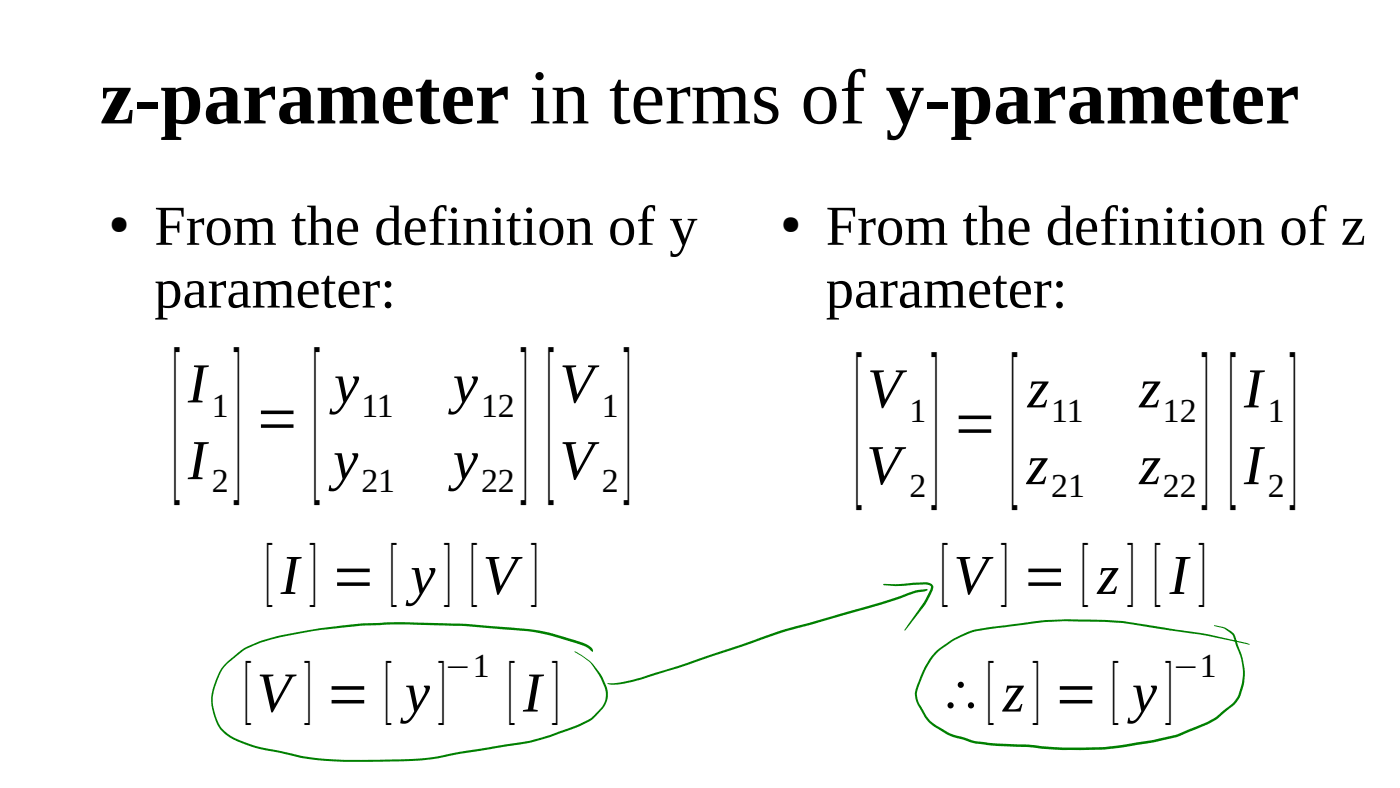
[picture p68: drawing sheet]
<svg xmlns="http://www.w3.org/2000/svg" width="280mm" height="158mm" viewBox="0 0 280 158" stroke-linecap="round" stroke-linejoin="round" font-family="sans-serif">
<defs><g id="words">
<g font-size="31.6">
<text x="34.4" y="94.5">[ ] [</text>
<text x="104" y="94.5">][ ]</text>
<text x="170.8" y="95.5">[ ] [</text>
<text x="240.2" y="95.5">][ ]</text>
</g>
<text font-size="15.5" x="20" y="24.7">z-parameter in terms of y-parameter</text>
<g font-size="12.8">
<text x="53" y="118.7">[</text>
<text x="188.1" y="118.7">[</text>
<text x="48.7" y="142.2">[</text>
<text x="101.4" y="142.2">[</text>
</g>
<g font-size="11.3">
<text x="30.9" y="48.9">From the definition of y</text>
<text x="165.2" y="48.9">From the definition of z</text>
<text x="30.9" y="61.5">parameter:</text>
<text x="165.2" y="61.5">parameter:</text>
<text x="37.6" y="80.4">I</text>
<text x="66.8" y="80.4">y</text>
<text x="90.6" y="80.4">y</text>
<text x="111.9" y="80.4">V</text>
<text x="173.4" y="81.4">V</text>
<text x="205.5" y="81.4">z</text>
<text x="227.8" y="81.4">z</text>
<text x="248.8" y="81.4">I</text>
<text x="51" y="87.1">=</text>
<text x="190.5" y="88.1">=</text>
<text x="37.6" y="95.8">I</text>
<text x="66.6" y="95.8">y</text>
<text x="90.6" y="95.8">y</text>
<text x="111.9" y="95.8">V</text>
<text x="173.3" y="96.8">V</text>
<text x="205.3" y="96.8">z</text>
<text x="227.8" y="96.8">z</text>
<text x="248.8" y="96.8">I</text>
<text x="56.1" y="118.7">I] = [ y] [V]</text>
<text x="190.7" y="118.7">V] = [z] [I]</text>
<text x="51.3" y="142.2">V] = [ y]</text>
<text x="104.6" y="142.2">I]</text>
<text x="188.2" y="142.2">∴[z] = [ y]</text>
</g>
<g font-size="6.8">
<text x="42.3" y="83.3">1</text>
<text x="72.3" y="83.3">11</text>
<text x="96.2" y="83.3">12</text>
<text x="120.3" y="83.3">1</text>
<text x="181.9" y="84.3">1</text>
<text x="210.2" y="84.3">11</text>
<text x="232.6" y="84.3">12</text>
<text x="253.5" y="84.3">1</text>
<text x="42.3" y="98.4">2</text>
<text x="72.3" y="98.4">21</text>
<text x="96.2" y="98.4">22</text>
<text x="120.3" y="98.4">2</text>
<text x="181.9" y="99.4">2</text>
<text x="210.2" y="99.4">21</text>
<text x="232.6" y="99.4">22</text>
<text x="253.5" y="99.4">2</text>
<text x="88.9" y="135.3">−1</text>
<text x="234.5" y="135.3">−1</text>
</g>
<g font-size="5.1">
<text x="21.9" y="46.3">●</text>
<text x="156.2" y="46.3">●</text>
</g>
</g></defs>
<g fill="#008000">
<path d="M45.3 132.4l1.8-1.5a14.8 14.8 0 0 1 6.4-3.2 116.6 116.6 0 0 1 19.4-3.1 224.9 224.9 0 0 1 32.6 1.1 52 52 0 0 1 12.2 3.3 1.06 1.06 0 0 1 .8 1.3l-.2-.2a4.1 4.1 0 0 0-2.3-1.3 46.3 46.3 0 0 0-15.4-3 210.6 210.6 0 0 0-28.7-.7 92.9 92.9 0 0 0-20.1 3.5l-2.1 .9a22.1 22.1 0 0 0-5.2 4.3 11.5 11.5 0 0 0-1.8 7.5 7.7 7.7 0 0 0 2.5 5.1 20.2 20.2 0 0 0 9.7 3.5l3.3 .7a55.5 55.5 0 0 0 15.7 1.3 97 97 0 0 0 12.4-.5l5.7-1.1 13.8-2.2a67.2 67.2 0 0 0 9.9-3.3l2.6-1.3 2.2-2.3a4.1 4.1 0 0 0 .4-3.8 14.8 14.8 0 0 0-3.2-5.2l-2.8-1.9h.3a11.5 11.5 0 0 1 6.4 8.3 4.4 4.4 0 0 1-1.1 3.1 10.7 10.7 0 0 1-6.1 4l-4.3 1.6-4.2 1.2-13.8 2.2-4.7 .9a128.9 128.9 0 0 1-26.2 .1l-6.4-1.4a20 20 0 0 1-10-3.7 9.9 9.9 0 0 1-2.6-7.3 14.2 14.2 0 0 1 2.7-6.4z"/>
<path d="M121.5 136.6l2-.1 2.4-.5a428.8 428.8 0 0 0 26.5-8.7l4.8-1.6a306.5 306.5 0 0 0 25.8-7.7l2.4-.3 .1 .2-.7 .3a10.1 10.1 0 0 0-3.9 1.1l-4.4 1.5-16.8 4.7a86.9 86.9 0 0 0-11.4 3.8l-12.8 4.3-7.2 2.2-4.3 1-1.7 .1z"/>
<path d="M176.7 116.7l2.7 .1 5.6-.4a1.33 1.33 0 0 1 1.7 1l-.2 .7-1.4 2.7-4.1 5.2h-.1l.2-.4 3.7-5.3 1.4-2.9a.61 .61 0 0 0-.8-.6l-6.4 .3-2.3-.1-.1-.2z"/>
<path d="M187.1 130.3a19.7 19.7 0 0 1 8.3-4.6l12.4-1.6 5.3-.3a87.7 87.7 0 0 1 19.9 1.7l8.7 1.3 7.6 1.7 .7 .3-9.8-1.9-9.8-1.4a62.3 62.3 0 0 0-13.8-1.3h-4a171.8 171.8 0 0 0-17.8 2.1 17.8 17.8 0 0 0-8.5 5.5 20.9 20.9 0 0 0-2.9 7.1l.3 1.5 1.3 2.2a7 7 0 0 0 3.5 3.1l2 1.1 4.9 1.4 3.9 .4 6.5 .2 4.9 .5 5.4 .1a59.3 59.3 0 0 0 13-1.3l6.2-1.3 6.1-2.5 1.7-.9 3.3-2.7 1.1-1.5a11.2 11.2 0 0 0-.3-10.2l-.8-2.2-1.6-1.2-2-.6h.1l2 .4 1.3 .7 .8 .9 .6 1.9a11.7 11.7 0 0 1 .2 10.8l-1 1.2-3.1 2.6-1.9 1.1a40.5 40.5 0 0 1-9.8 3.5 92.7 92.7 0 0 1-11.7 1.7l-7.8 .1-4.2-.3-2.5-.3-5.3-.2a22 22 0 0 1-7.8-1.2l-2.6-.8-2.4-1.4a6.6 6.6 0 0 1-3.1-3.1l-.9-1.4a4.4 4.4 0 0 1-.2-4.5 17.6 17.6 0 0 1 3.6-6.4z"/>
</g>
<use href="#words"/>
</svg>
